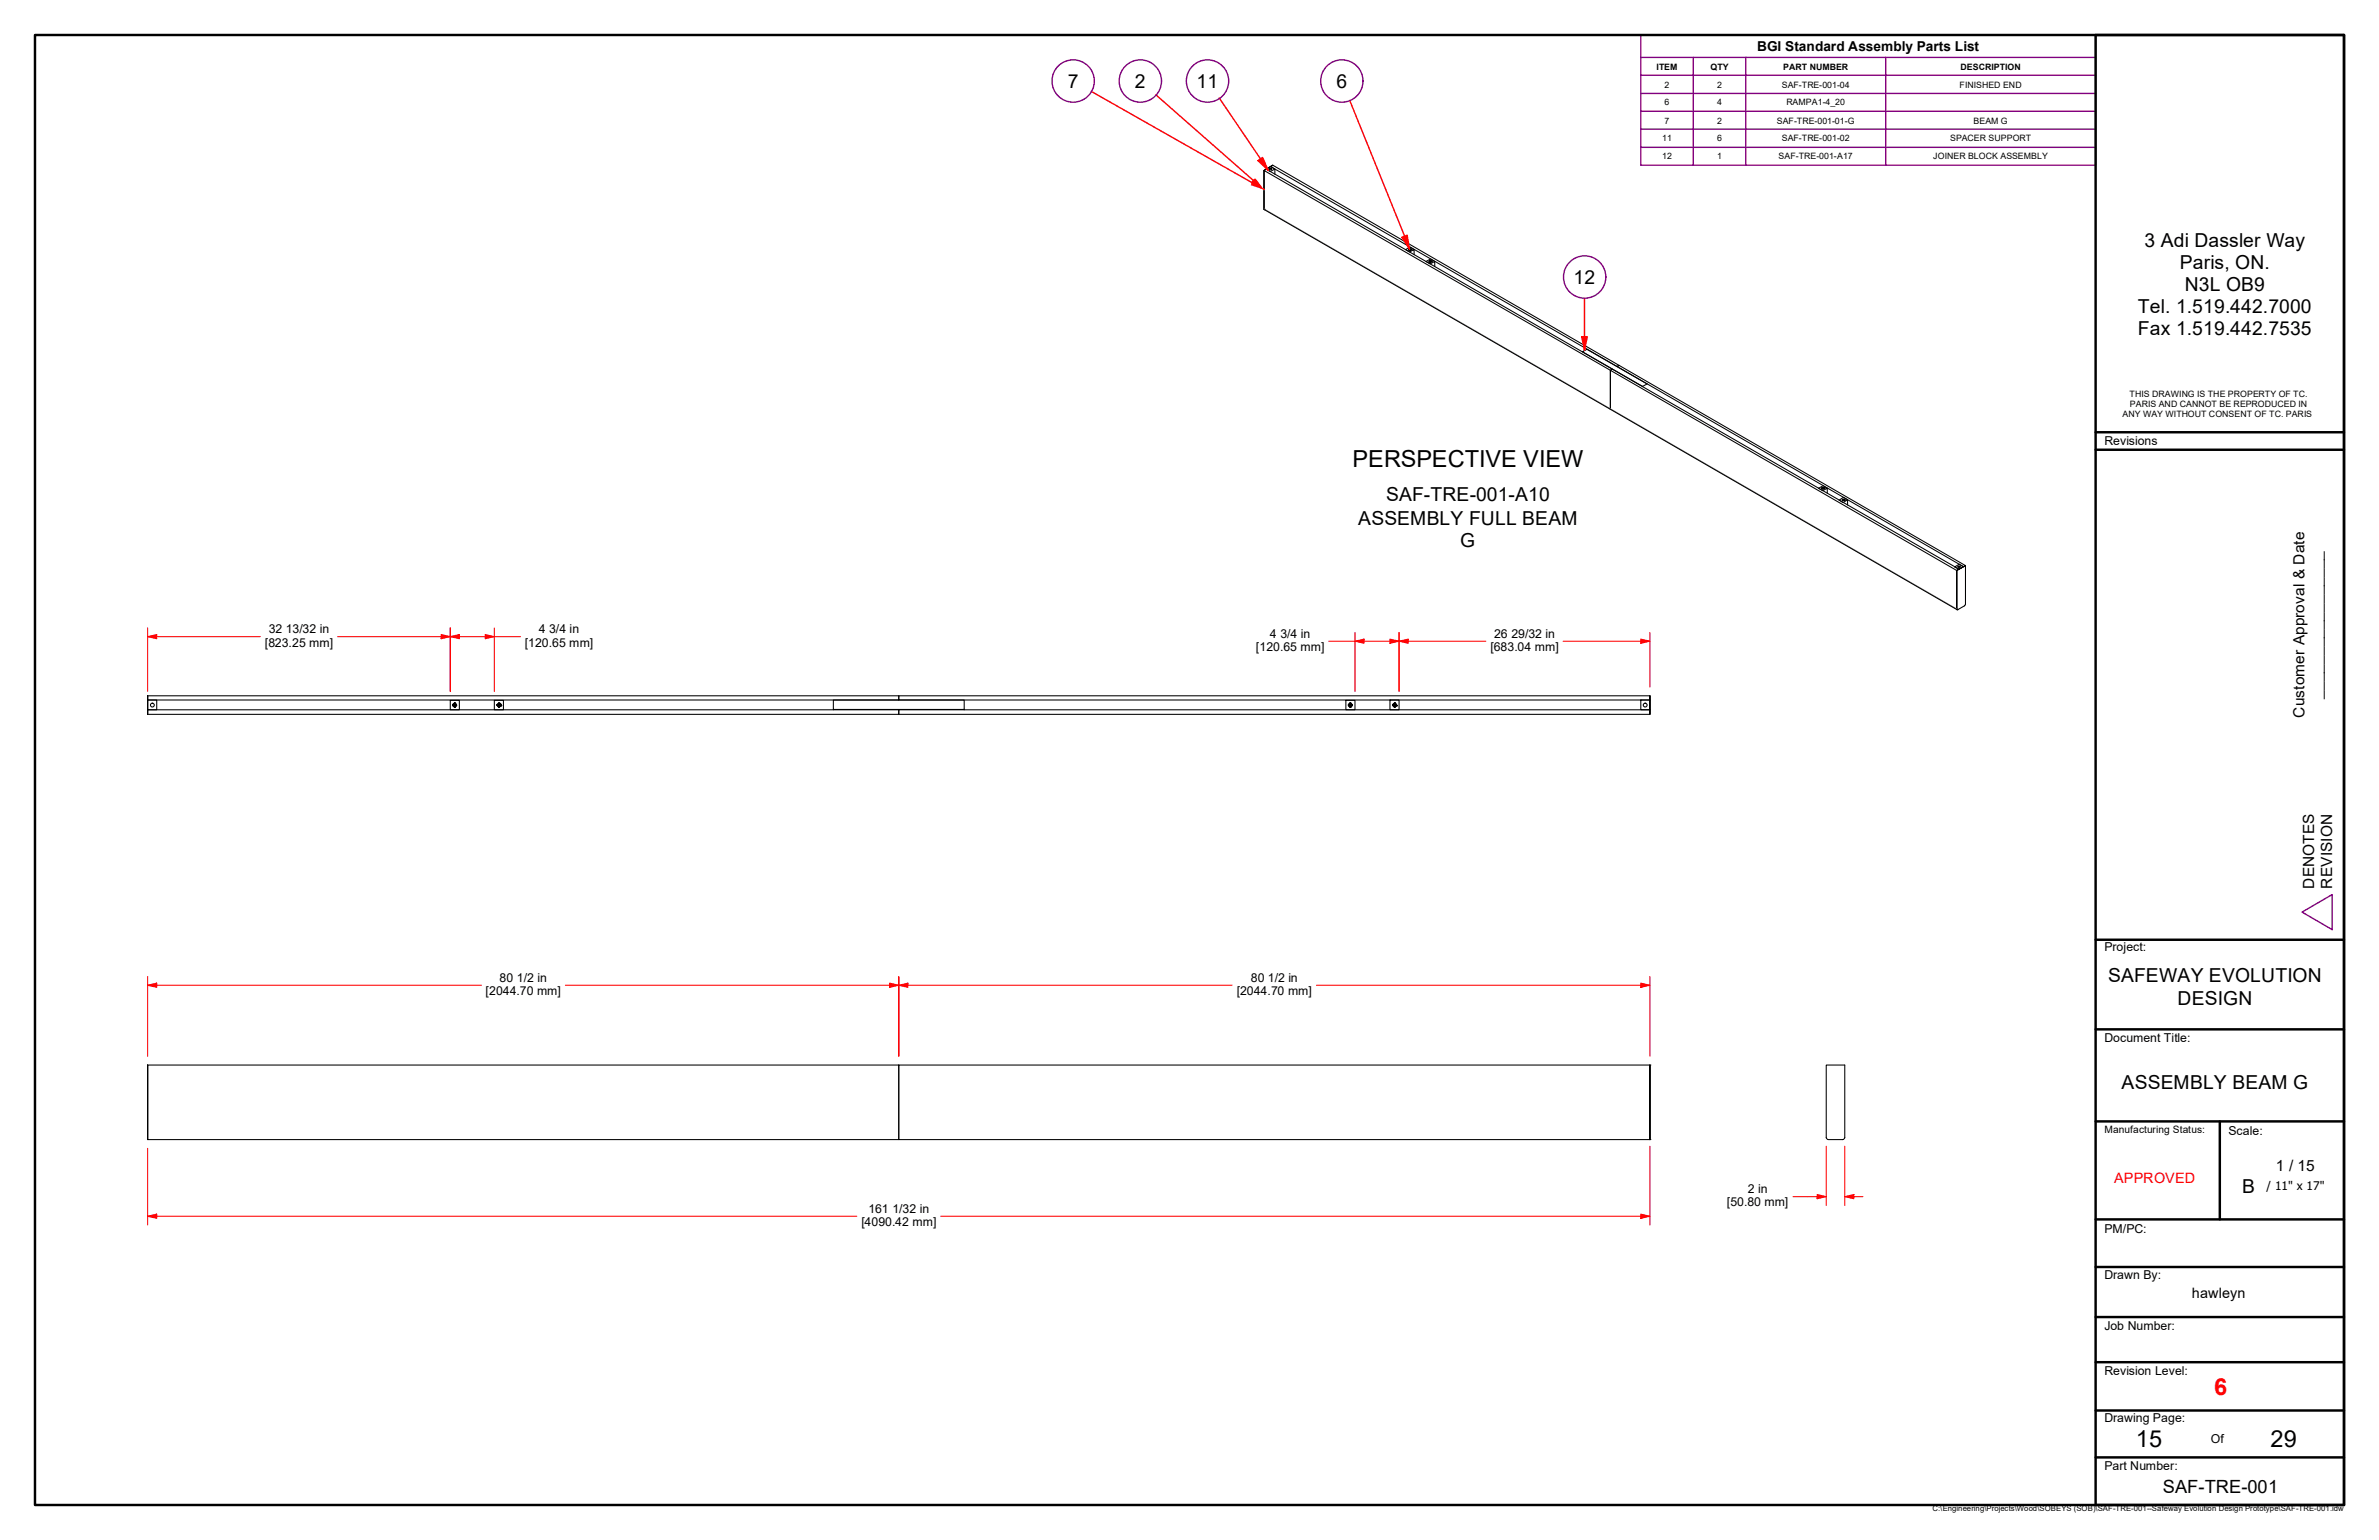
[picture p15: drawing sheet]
<svg xmlns="http://www.w3.org/2000/svg" width="432mm" height="279mm" viewBox="0 0 432 279" stroke-linecap="round" stroke-linejoin="round" font-family="sans-serif">
<defs><g id="words">
<g font-size="4.3">
<text x="245.5" y="84.8">PERSPECTIVE VIEW</text>
<text x="387.7" y="262.6">15</text>
<text x="412.1" y="262.6">29</text>
</g>
<text font-size="4.3" fill="#f00" x="401.9" y="253">6</text>
<g font-size="3.5">
<text x="193.8" y="15.9">7</text>
<text x="206" y="15.9">2</text>
<text x="217.2" y="15.9">11</text>
<text x="242.6" y="15.9">6</text>
<text x="389.3" y="44.8">3 Adi Dassler Way</text>
<text x="285.6" y="51.6">12</text>
<text x="395.7" y="48.8">Paris, ON.</text>
<text x="396.6" y="52.8">N3L OB9</text>
<text x="388" y="56.8">Tel. 1.519.442.7000</text>
<text x="388" y="60.8">Fax 1.519.442.7535</text>
<text x="246.5" y="95.2">ASSEMBLY FULL BEAM</text>
<text x="251.6" y="90.9">SAF-TRE-001-A10</text>
<text x="265" y="99.2">G</text>
<text x="382.7" y="178.2">SAFEWAY EVOLUTION</text>
<text x="395.2" y="182.2">DESIGN</text>
<text x="385.1" y="197.6">ASSEMBLY BEAM G</text>
<text x="407" y="216.4">B</text>
</g>
<text font-size="3.3" x="392.6" y="271">SAF-TRE-001</text>
<g font-size="2.8">
<text x="418.3" y="130.2" transform="rotate(-90 418.3 130.2)">Customer Approval &amp; Date</text>
<text x="421.4" y="126.7" transform="rotate(-90 421.4 126.7)">_________________</text>
<text x="420.1" y="161.2" transform="rotate(-90 420.1 161.2)">DENOTES</text>
<text x="423.3" y="161.2" transform="rotate(-90 423.3 161.2)">REVISION</text>
<text x="413.1" y="212.5">1 / 15</text>
</g>
<text font-size="2.6" fill="#f00" x="383.7" y="214.6">APPROVED</text>
<text font-size="2.6" x="397.8" y="235.5">hawleyn</text>
<text font-size="2.5" x="319" y="9.3">BGI Standard Assembly Parts List</text>
<g font-size="2.2">
<text x="382" y="80.8">Revisions</text>
<text x="48.1" y="117.3">[823.25 mm]</text>
<text x="48.8" y="114.9">32</text>
<text x="51.9" y="114.9">13/32 in</text>
<text x="95.2" y="117.3">[120.65 mm]</text>
<text x="97.8" y="114.9">4</text>
<text x="99.7" y="114.9">3/4 in</text>
<text x="228" y="118.2">[120.65 mm]</text>
<text x="230.5" y="115.7">4</text>
<text x="232.4" y="115.7">3/4 in</text>
<text x="270.5" y="118.2">[683.04 mm]</text>
<text x="271.2" y="115.7">26</text>
<text x="274.3" y="115.7">29/32 in</text>
<text x="382" y="172.6">Project:</text>
<text x="90.7" y="178.1">80</text>
<text x="93.8" y="178.1">1/2 in</text>
<text x="227" y="178.1">80</text>
<text x="230.1" y="178.1">1/2 in</text>
<text x="88.1" y="180.6">[2044.70 mm]</text>
<text x="224.5" y="180.6">[2044.70 mm]</text>
<text x="382" y="189.1">Document Title:</text>
<text x="404.5" y="205.9">Scale:</text>
<text x="411.4" y="215.8">/ 11&quot; x 17&quot;</text>
<text x="157.6" y="220">161</text>
<text x="162" y="220">1/32 in</text>
<text x="313.4" y="218.9">[50.80 mm]</text>
<text x="317.2" y="216.5">2 in</text>
<text x="156.3" y="222.5">[4090.42 mm]</text>
<text x="382" y="223.6">PM/PC:</text>
<text x="382" y="232">Drawn By:</text>
<text x="382" y="241.3">Job Number:</text>
<text x="382" y="249.5">Revision Level:</text>
<text x="382" y="258.1">Drawing Page:</text>
<text x="401.3" y="261.9">Of</text>
<text x="382" y="266.8">Part Number:</text>
</g>
<text font-size="1.8" x="382" y="205.5">Manufacturing Status:</text>
<g font-size="1.6">
<text x="300.7" y="12.6">ITEM</text>
<text x="302.1" y="15.9">2</text>
<text x="310.5" y="12.6">QTY</text>
<text x="311.7" y="15.9">2</text>
<text x="323.4" y="15.9">SAF-TRE-001-04</text>
<text x="323.7" y="12.6">PART NUMBER</text>
<text x="355.7" y="15.9">FINISHED END</text>
<text x="355.9" y="12.6">DESCRIPTION</text>
<text x="302.1" y="19.1">6</text>
<text x="302.1" y="22.4">7</text>
<text x="311.7" y="19.1">4</text>
<text x="311.7" y="22.4">2</text>
<text x="322.5" y="22.4">SAF-TRE-001-01-G</text>
<text x="324.2" y="19.1">RAMPA1-4_20</text>
<text x="358.2" y="22.4">BEAM G</text>
<text x="301.7" y="25.7">11</text>
<text x="301.7" y="28.9">12</text>
<text x="311.7" y="25.7">6</text>
<text x="311.7" y="28.9">1</text>
<text x="322.8" y="28.9">SAF-TRE-001-A17</text>
<text x="323.4" y="25.7">SAF-TRE-001-02</text>
<text x="350.9" y="28.9">JOINER BLOCK ASSEMBLY</text>
<text x="353.9" y="25.7">SPACER SUPPORT</text>
<text x="385.3" y="75.6">ANY WAY WITHOUT CONSENT OF TC. PARIS</text>
<text x="386.5" y="72">THIS DRAWING IS THE PROPERTY OF TC.</text>
<text x="386.6" y="73.8">PARIS AND CANNOT BE REPRODUCED IN</text>
</g>
<text font-size="1.4" x="350.8" y="274.1">C:\Engineering\Projects\Wood\SOBEYS (SOB)\SAF-TRE-001--Safeway Evolution Design Prototype\SAF-TRE-001.idw</text>
</g></defs>
<!-- layer: Visible (ANSI) -->
<g fill="none" stroke="#000" stroke-width=".19">
<path d="M229.4 30.9l1.6-.9-1.6 .9v7M229.4 30.9v7M229.4 37.9l.1 .1zM229.4 30.9l.4-.2 62.9 36.3-.4 .2v7M229.4 37.9v-7l62.9 36.3 .4-.2 62.8 36.3-.3 .2v7M229.4 37.9l.1 .1M229.5 38h.1M229.5 38l62.9 36.3M230.4 30.6a.17 .17 0 0 1 .3-.1 .17 .17 0 0 1 0 .3h-.3zM230.6 30.2l.4-.2 62.9 36.3-.4 .2zM231.4 30.7l-.8-.5-.8 .5 .8 .4 .8-.4v.9M255.7 45.3h.1"/>
<path d="M255.8 45.2v.2zM255.8 45.2h.2v.1l-.2 .1 .2-.1zM255.8 45.2v.1M255.8 45.3h.1M255.8 45.3l.1-.1 .1 .1M255.8 45.3h.2M255.8 45.4h.1M256 45.3h.1M256 45.2v.1M256.1 45.3h.1M256.1 45.2h.1M256.7 45.3l-.8-.5-.8 .5 .7 .4 .9-.4v.9"/>
<path d="M259.4 47.5h.1M259.4 47.4v.1M259.5 47.4v.1zM259.5 47.4h.1M259.5 47.3l.3 .1v.1l-.2 .1a.14 .14 0 0 1-.2-.1 .14 .14 0 0 1 .1-.2zM259.5 47.5h.2M259.5 47.5l.3-.1zM259.5 47.4h.3zM259.5 47.4v.1M259.6 47.5h.1M259.7 47.5v-.1v.1M259.7 47.4h.1"/>
<path d="M259.7 47.4v.1M259.8 47.4v.1M259.8 47.5h.1M259.8 47.4h.1M260.4 47.4l-.7-.4-.9 .4 .8 .5 .8-.5v.9M287.2 63.8l.8-.4 11 6.3-.9 .4zM292.3 74.2l.1 .1M292.3 74.2v-7l62.9 36.3M292.4 74.3l62.8 36.3M293.5 66.5l.4-.2 62.8 36.3-.3 .2zM298.1 70.1v.1M330.6 88.6h.1"/>
<path d="M330.6 88.5h.2a.15 .15 0 0 1 .2 0 .15 .15 0 0 1-.2 .2zM330.7 88.6h.1M330.7 88.6h.3v-.1v.1zM330.8 88.6h.1M330.8 88.6h.2M330.8 88.5h.1zM330.8 88.5v.1zM330.8 88.5v.1M330.9 88.6h.1M330.9 88.5h.1zM330.9 88.5v.1M331 88.6h.1"/>
<path d="M331 88.5v.1M331 88.5h.1M331.1 88.6l-.1-.1h-.4l.2 .2 .2-.1M331.1 88.6h.1M331.7 88.6l-.8-.5-.8 .5 .7 .4 .9-.4v.9M334.4 90.7h.1M334.4 90.6h.4v.2h-.4zM334.5 90.7v.1zM334.5 90.8h.1M334.5 90.6v.1M334.5 90.8h.1zM334.5 90.6h.1z"/>
<path d="M334.6 90.6v.1M334.6 90.6v.2zM334.6 90.7h.1M334.7 90.7h-.2M334.7 90.8h.1M334.8 90.7l-.1-.1a.16 .16 0 0 0-.2 0 .16 .16 0 0 0 0 .2h.2M334.8 90.7h.1M335.3 90.7l-.7-.5-.8 .5 .7 .5 .8-.5v.9M354.8 102.9l.8-.5 .8 .4-.9 .5zM355.2 110.5v.1M355.2 110.6h.1M355.3 102.7h.2a.19 .19 0 0 1 .2 0 .19 .19 0 0 1 0 .2h-.3z"/>
<path d="M356.7 102.6l-1.5 .9v7v-7l1.5-.9v7.1l-.1 .2-1.3 .7-.1-.1M26.8 126.2v3.4zM26.8 128.8h136.3v.8h-136.3zM26.8 126.2h136.3v.8h-136.3zM26.8 127h1.6v1.8h-1.6zM81.7 127.1h1.7v1.7h-1.7zM82.2 127.9h.1M82.2 128h.1M82.2 127.8h.1M82.3 128h.1M82.3 127.9v.1M82.3 128l.1 .1"/>
<path d="M82.4 127.8h.3v.1M82.4 128.1h.1M82.4 128.1h.3M82.4 127.8l-.1 .1M82.4 127.8h.3M82.5 127.6h.1M82.5 128.2v.1M82.5 127.7a.19 .19 0 0 1 .2 .2 .19 .19 0 0 1-.2 .2l-.1-.2 .1-.1a.17 .17 0 0 0-.1 .2 .17 .17 0 0 0 .2 .1 .17 .17 0 0 0 .1-.2M82.6 127.8l.1 .1M82.6 127.7l.1 .1M82.6 127.6h.1M82.6 128.2v.1"/>
<path d="M82.7 127.8v.1M82.7 128.1h-.1M82.7 128v.1M82.7 127.9v.1M82.7 128h.1M82.8 128h.1M82.8 127.8h.1M82.8 127.9h.1M89.7 127.1h1.7v1.7h-1.7zM90.2 127.8h.1M90.2 128h.1M90.4 127.8v.2"/>
<path d="M90.4 127.9l.1 .2M90.4 127.8h.3h-.1a.16 .16 0 0 0-.2 .2 .16 .16 0 0 0 .3 0 .16 .16 0 0 0-.1-.2h.2l-.1 .2a.19 .19 0 0 1-.2 .1 .19 .19 0 0 1-.1-.3zM90.4 128.1h.1M90.4 128.1h.3M90.5 128.2h.1M90.5 128.2v.1M90.5 128.1h.1M90.6 127.7l-.2 .1M90.6 128.2v.1M90.6 127.6h.1M90.6 128.1h.1M90.7 127.6h.1"/>
<path d="M90.7 128.1h.1M90.7 127.8h.1M90.7 127.8v.1M90.8 127.8l-.3-.1-.1 .2M90.8 127.8v.2l-.2 .1M90.8 128l-.1 .1M90.8 128a.22 .22 0 0 0-.3-.3 .22 .22 0 0 0-.1 .4M90.8 128h-.1M90.8 127.9v.1M90.9 128h.1M90.9 127.9h.1M151.3 127h23.7v1.7h-23.7z"/>
<path d="M151.3 128.7v.1M163.1 128.8h136.4v.8h-136.4zM163.1 126.2h136.4v.8h-136.4zM175 128.7v.1M244.3 127.1h1.6v1.7h-1.6zM244.7 127.9h.1M244.7 128h.1M244.8 128h.1M244.8 127.8h.1M244.8 127.9h.1M244.9 128h.1M244.9 127.9v.1"/>
<path d="M244.9 128v.1M244.9 128.1h.1M244.9 127.8v.1M245 127.7l-.1 .1M245 127.7h.1M245 127.6h.1M245 128.2v.1M245.1 127.7l.2 .2M245.1 127.7a.19 .19 0 0 1 .1 .2 .19 .19 0 0 1-.2 .2l-.1-.2 .2-.1a.17 .17 0 0 0-.1 .2 .17 .17 0 0 0 .2 .1 .17 .17 0 0 0 .1-.2M245.1 127.6h.1M245.1 128.2v.1M245.2 127.8v.1"/>
<path d="M245.2 127.6h.1M245.2 128.2v.1M245.2 127.7v.1M245.2 128.1h.1M245.3 128l-.3 .1M245.3 127.9v.1M245.3 128h.1M245.4 128h.1M245.4 127.8h.1M245.4 127.9h.1M252.3 127h1.6v1.8h-1.6zM252.8 127.8h.1"/>
<path d="M252.9 127.9l-.1 .1M252.9 127.8v.2M252.9 127.8v.1M253 128v.1M253 128.2h.1M253.1 127.7l-.2 .1M253.1 127.7a.22 .22 0 0 1 .3 .2 .22 .22 0 0 1-.2 .2 .22 .22 0 0 1-.3-.2M253.1 127.7l-.1 .1M253.1 128.2l.1 .1M253.1 127.6h.1M253.2 128.1h.1M253.2 127.8a.16 .16 0 0 0-.2 .1 .16 .16 0 0 0 .1 .2 .16 .16 0 0 0 .2-.1h.1"/>
<path d="M253.2 127.8a.16 .16 0 0 0-.2 .1 .16 .16 0 0 0 .2 .2l.1-.1-.1-.3 .2 .2M253.2 127.7l.1 .1M253.2 127.6h.1M253.3 127.8v.1M253.3 128h.1M253.4 128a.22 .22 0 0 0-.3-.3 .22 .22 0 0 0-.2 .3 .22 .22 0 0 0 .3 .1M253.4 128l-.2 .1M253.4 127.9v.1M253.4 128h.1M253.4 127.9h.1M297.8 127h1.7v1.8h-1.7zM299.5 126.2v3.4z"/>
<path d="M26.8 193.2v13.6zM26.8 193.2h136.3v13.6h-136.3zM163.1 193.2h136.4v13.6h-136.4zM299.5 193.2h.1M299.5 206.4v.4v-.4M299.5 206.8h.1M299.5 206.4v-13.2v13.2M331.5 206.4v-13.2h3.3v13.2M331.5 206.3l.2 .4 .2 .1M331.9 206.8h2.6M334.8 206.3l-.2 .4-.2 .1"/>
<circle cx="255.9" cy="45.3" r=".16"/>
<circle cx="255.9" cy="45.3" r=".17"/>
<circle cx="259.6" cy="47.4" r=".17"/>
<circle cx="27.7" cy="127.9" r=".35"/>
<circle cx="82.5" cy="127.9" r=".29"/>
<circle cx="82.5" cy="127.9" r=".22"/>
<circle cx="82.5" cy="127.9" r=".35"/>
<circle cx="90.6" cy="127.9" r=".29"/>
<circle cx="90.6" cy="127.9" r=".35"/>
<circle cx="245.1" cy="127.9" r=".29"/>
<circle cx="245.1" cy="127.9" r=".35"/>
<circle cx="245.1" cy="127.9" r=".22"/>
<circle cx="253.1" cy="127.9" r=".29"/>
<circle cx="253.1" cy="127.9" r=".35"/>
<circle cx="298.6" cy="127.9" r=".35"/>
</g>
<!-- layer: Visible Narrow (ANSI) -->
<path d="M229.4 37.9h.1M229.4 37.9l125.8 72.6M355.2 110.5h.1" fill="none" stroke="#808080" stroke-width=".18"/>
<!-- layer: Symbol (ANSI) -->
<path d="M297.8 10.4v-4h82.6v4M297.8 10.4h82.6v3.3M297.8 10.4v19.6h82.6v-16.3M297.8 13.7h82.6M297.8 17h82.6M307.3 10.4v19.6M316.9 10.4v19.6M342.3 10.4v19.6M297.8 20.2h82.6M297.8 23.4h82.6M297.8 26.7h82.6" fill="none" stroke="#800080" stroke-width=".25"/>
<!-- layer: Border (ANSI) -->
<g fill="none" stroke="#000" stroke-width=".44">
<path d="M6.3 6.4h419.1v266.6h-419.1zM380.4 6.4h45v266.6h-45zM380.4 78.4h45M380.4 81.6h45M380.4 170.5h45M380.4 186.8h45M380.4 203.5h45M402.9 203.5v17.7M380.4 221.2h45M380.4 229.9h45M380.4 239h45M380.4 247.1h45"/>
<path d="M380.4 255.9h45M380.4 264.4h45"/>
</g>
<!-- layer: Title (ANSI) -->
<path d="M417.8 165.5l5.5-3.2v6.4z" fill="none" stroke="#800080" stroke-width=".25"/>
<!-- layer: Dimension (ANSI) -->
<path d="M26.8 220.7h1.6" fill="none" stroke="#f00" stroke-width=".19"/>
<path d="M26.8 220.7l1.6-.4v.7z" fill-rule="evenodd" fill="#f00"/>
<path d="M26.8 220.7l1.6-.4v.7zM297.8 220.7h1.7" fill="none" stroke="#f00" stroke-width=".19"/>
<path d="M297.8 220.3l1.7 .4-1.7 .3z" fill-rule="evenodd" fill="#f00"/>
<path d="M161.5 178.8h1.6M26.8 208.3v13.9M299.5 208v14.2M28.4 220.7h127.1M170.8 220.7h127M297.8 220.3l1.7 .4-1.7 .3z" fill="none" stroke="#f00" stroke-width=".19"/>
<path d="M161.5 178.4l1.6 .4-1.6 .3z" fill-rule="evenodd" fill="#f00"/>
<path d="M26.8 178.8h1.6M161.5 178.4l1.6 .4-1.6 .3z" fill="none" stroke="#f00" stroke-width=".19"/>
<path d="M26.8 178.8l1.6-.4v.7z" fill-rule="evenodd" fill="#f00"/>
<path d="M26.8 178.8l1.6-.4v.7zM26.8 177.2v14.4M28.4 178.8h59M102.6 178.8h58.9M163.1 177.2v14.4M297.8 178.8h1.7" fill="none" stroke="#f00" stroke-width=".19"/>
<path d="M297.8 178.4l1.7 .4-1.7 .3z" fill-rule="evenodd" fill="#f00"/>
<path d="M163.1 178.8h1.7M297.8 178.4l1.7 .4-1.7 .3z" fill="none" stroke="#f00" stroke-width=".19"/>
<path d="M163.1 178.8l1.7-.4v.7z" fill-rule="evenodd" fill="#f00"/>
<path d="M163.1 178.8l1.7-.4v.7zM163.1 177.2v14.4M164.8 178.8h58.8M239 178.8h58.8M299.5 177.2v14.4M329.8 217.1h1.7" fill="none" stroke="#f00" stroke-width=".19"/>
<path d="M329.8 216.7l1.7 .4-1.7 .4z" fill-rule="evenodd" fill="#f00"/>
<path d="M329.8 216.7l1.7 .4-1.7 .4zM334.8 217.1h1.7" fill="none" stroke="#f00" stroke-width=".19"/>
<path d="M334.8 217.1l1.7-.4v.8z" fill-rule="evenodd" fill="#f00"/>
<path d="M26.8 115.5h1.6M325.4 217.1h4.4M331.5 208v10.7M334.8 217.1l1.7-.4v.8zM334.8 208v10.7M336.5 217.1h1.6" fill="none" stroke="#f00" stroke-width=".19"/>
<path d="M26.8 115.5l1.6-.4v.8z" fill-rule="evenodd" fill="#f00"/>
<path d="M26.8 115.5l1.6-.4v.8zM80.1 115.5h1.6" fill="none" stroke="#f00" stroke-width=".19"/>
<path d="M80.1 115.1l1.6 .4-1.6 .4z" fill-rule="evenodd" fill="#f00"/>
<path d="M26.8 113.9v11.5M28.4 115.5h18.8M61.3 115.5h18.8M80.1 115.1l1.6 .4-1.6 .4zM81.7 113.9v11.6" fill="none" stroke="#f00" stroke-width=".19"/>
<!-- layer: Symbol (ANSI) -->
<path d="M227.9 32.4l1.5 2-2.2-1.3z" fill-rule="evenodd" fill="#f00"/>
<path d="M209.8 17.2l17.8 15.6M227.8 32.5l-.6 .6 .1 .1M229.4 34.3v.1" fill="none" stroke="#f00" stroke-width=".25"/>
<circle cx="207" cy="14.7" r="3.8" fill="none" stroke="#800080" stroke-width=".25"/>
<path d="M227.5 32.7l1.9 1.7-2.4-.8z" fill-rule="evenodd" fill="#f00"/>
<path d="M198.1 16.6l29.2 16.5M227.6 32.8l-.1-.1-.3 .6M228.8 28.8l1.4 2.1M229.3 34.4h.1M229.4 34.3v.1" fill="none" stroke="#f00" stroke-width=".25"/>
<circle cx="194.8" cy="14.7" r="3.8" fill="none" stroke="#800080" stroke-width=".25"/>
<path d="M228.3 29.1l.9-.5 1 2.3z" fill-rule="evenodd" fill="#f00"/>
<path d="M221.3 17.8l7.5 11M228.3 29.1l.9-.5 1 2.3zM255 42.9l.8 2.3" fill="none" stroke="#f00" stroke-width=".25"/>
<circle cx="219.2" cy="14.7" r="3.8" fill="none" stroke="#800080" stroke-width=".25"/>
<path d="M254.4 43.1l1-.4 .4 2.5z" fill-rule="evenodd" fill="#f00"/>
<path d="M245 18.2l10 24.7M254.4 43.1l1-.4 .4 2.5zM287.6 61.1v2.5" fill="none" stroke="#f00" stroke-width=".25"/>
<circle cx="243.6" cy="14.7" r="3.8" fill="none" stroke="#800080" stroke-width=".25"/>
<path d="M287.1 61.1h1l-.5 2.5z" fill-rule="evenodd" fill="#f00"/>
<path d="M287.6 54.1v7M287.1 61.1h1l-.5 2.5z" fill="none" stroke="#f00" stroke-width=".25"/>
<circle cx="287.6" cy="50.3" r="3.8" fill="none" stroke="#800080" stroke-width=".25"/>
<!-- layer: Dimension (ANSI) -->
<path d="M88.1 115.5h1.6" fill="none" stroke="#f00" stroke-width=".19"/>
<path d="M88.1 115.1l1.6 .4-1.6 .4z" fill-rule="evenodd" fill="#f00"/>
<path d="M81.7 115.5h1.7M88.1 115.1l1.6 .4-1.6 .4z" fill="none" stroke="#f00" stroke-width=".19"/>
<path d="M81.7 115.5l1.7-.4v.8z" fill-rule="evenodd" fill="#f00"/>
<path d="M81.7 115.5l1.7-.4v.8zM81.7 113.9v11.6M83.4 115.5h4.7M89.7 115.5h4.8M89.7 113.9v11.6M297.8 116.3h1.7" fill="none" stroke="#f00" stroke-width=".19"/>
<path d="M297.8 116l1.7 .3-1.7 .4z" fill-rule="evenodd" fill="#f00"/>
<path d="M253.9 116.3h1.7M297.8 116l1.7 .3-1.7 .4z" fill="none" stroke="#f00" stroke-width=".19"/>
<path d="M253.9 116.3l1.7-.3v.7z" fill-rule="evenodd" fill="#f00"/>
<path d="M245.9 116.3h1.7M253.9 116.3l1.7-.3v.7zM253.9 114.7v10.7M255.6 116.3h14.1M283.7 116.3h14.1M299.5 114.7v10" fill="none" stroke="#f00" stroke-width=".19"/>
<path d="M245.9 116.3l1.7-.3v.7z" fill-rule="evenodd" fill="#f00"/>
<path d="M245.9 116.3l1.7-.3v.7zM252.3 116.3h1.6" fill="none" stroke="#f00" stroke-width=".19"/>
<path d="M252.3 116l1.6 .3-1.6 .4z" fill-rule="evenodd" fill="#f00"/>
<path d="M241.2 116.3h4.7M245.9 114.7v10.8M247.6 116.3h4.7M252.3 116l1.6 .3-1.6 .4zM253.9 114.7v10.7" fill="none" stroke="#f00" stroke-width=".19"/>
<use href="#words"/>
</svg>
